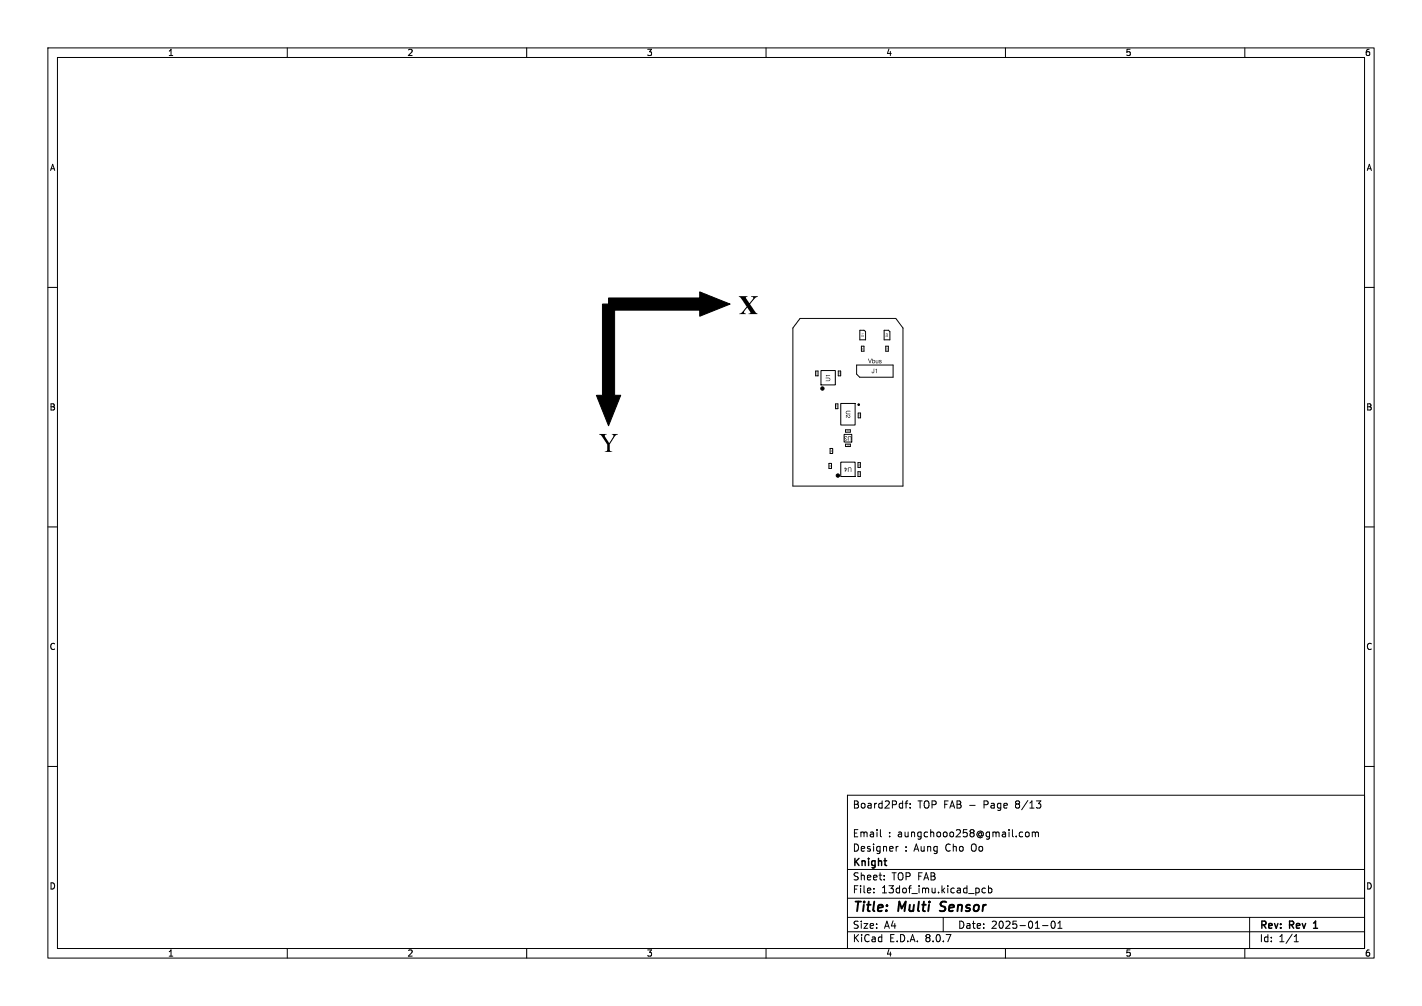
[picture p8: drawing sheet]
<svg xmlns="http://www.w3.org/2000/svg" width="297mm" height="210mm" viewBox="0 0 297 210" stroke-linecap="round" stroke-linejoin="round" font-family="sans-serif">
<defs><g id="words">
<g font-size="5.6">
<text x="158.3" y="60.4" transform="rotate(-180 158.3 60.4)">X</text>
<text x="125.1" y="95.8">Y</text>
</g>
<g font-size="2.8">
<text x="178" y="190.9">Title:</text>
<text x="187.7" y="190.9">Multi</text>
<text x="197.2" y="190.9">Sensor</text>
</g>
<g font-size="2.1">
<text x="178" y="169">Board2Pdf:</text>
<text x="191.7" y="169">TOP FAB -</text>
<text x="205.7" y="169">Page</text>
<text x="212.5" y="169">8/13</text>
<text x="178" y="178">Designer</text>
<text x="178" y="175">Email</text>
<text x="185.5" y="175">: aungchooo258@gmail.com</text>
<text x="188.9" y="178">: Aung</text>
<text x="197.6" y="178">Cho</text>
<text x="203.1" y="178">Oo</text>
<text x="178" y="184">Sheet:</text>
<text x="178" y="181.2">Knight</text>
<text x="186.2" y="184">TOP FAB</text>
<text x="178" y="186.7">File:</text>
<text x="184.1" y="186.7">13dof_imu.kicad_pcb</text>
<text x="178" y="196.9">KiCad</text>
<text x="178" y="194.1">Size:</text>
<text x="184.7" y="194.1">A4</text>
<text x="185.7" y="196.9">E.D.A.</text>
<text x="193.3" y="196.9">8.0.7</text>
<text x="200" y="194.1">Date:</text>
<text x="207" y="194.1">2025-01-01</text>
<text x="263" y="194.3">Rev:</text>
<text x="263" y="196.9">Id:</text>
<text x="267.1" y="196.9">1/1</text>
<text x="269.4" y="194.3">Rev</text>
<text x="275.1" y="194.3">1</text>
</g>
<g font-size="1.8">
<text x="35" y="11.9">1</text>
<text x="85" y="11.9">2</text>
<text x="135" y="11.9">3</text>
<text x="185" y="11.9">4</text>
<text x="235" y="11.9">5</text>
<text x="285" y="11.9">6</text>
<text x="10.3" y="35.9">A</text>
<text x="285.4" y="35.9">A</text>
<text x="10.3" y="85.9">B</text>
<text x="285.3" y="85.9">B</text>
<text x="10.3" y="135.9">C</text>
<text x="285.3" y="135.9">C</text>
<text x="10.3" y="185.9">D</text>
<text x="285.3" y="185.9">D</text>
<text x="35" y="199.9">1</text>
<text x="85" y="199.9">2</text>
<text x="135" y="199.9">3</text>
<text x="185" y="199.9">4</text>
<text x="235" y="199.9">5</text>
<text x="285" y="199.9">6</text>
</g>
<g font-size="1.4">
<text x="181.3" y="76.2">Vbus</text>
<text x="173.7" y="79.7" transform="rotate(-90 173.7 79.7)">U1</text>
<text x="182" y="78.2">J1</text>
<text x="176.3" y="85.7" transform="rotate(90 176.3 85.7)">U2</text>
<text x="177.9" y="90.7" transform="rotate(-180 177.9 90.7)">U3</text>
<text x="177.9" y="97.2" transform="rotate(-180 177.9 97.2)">U4</text>
</g>
<g font-size=".7">
<text x="180.6" y="70.4" transform="rotate(-90 180.6 70.4)">D1</text>
<text x="185.7" y="70.4" transform="rotate(-90 185.7 70.4)">D2</text>
</g>
<g font-size=".4">
<text x="180.4" y="73" transform="rotate(-90 180.4 73)">R1</text>
<text x="185.5" y="73" transform="rotate(-90 185.5 73)">R2</text>
<text x="173.8" y="94.4" transform="rotate(-90 173.8 94.4)">R4</text>
<text x="173.6" y="97.5" transform="rotate(-90 173.6 97.5)">R3</text>
</g>
<g font-size=".3">
<text x="170.8" y="78.2" transform="rotate(-90 170.8 78.2)">C1</text>
<text x="175.5" y="78.2" transform="rotate(-90 175.5 78.2)">C2</text>
<text x="175" y="85" transform="rotate(-90 175 85)">C4</text>
<text x="179.7" y="86.9" transform="rotate(-90 179.7 86.9)">C3</text>
<text x="176.9" y="90.2">C5</text>
<text x="176.9" y="93.2">C6</text>
<text x="179.6" y="99.2" transform="rotate(-90 179.6 99.2)">C7</text>
<text x="179.6" y="97.3" transform="rotate(-90 179.6 97.3)">C8</text>
</g>
</g></defs>
<g fill="#000" stroke="#000" stroke-width=".21">
<path d="M125.8 63.5h1.3v-1.3h19.1v-1.3l6.3 2.6-6.3 2.5v-1.3h-17.8v17.8h1.2l-2.5 6.4-2.5-6.4h1.2z"/>
<circle cx="171.8" cy="81.1" r=".35"/>
<circle cx="175" cy="99.3" r=".35"/>
<circle cx="179.4" cy="84.5" r=".17"/>
</g>
<g fill="none" stroke="#000" stroke-width=".21">
<path d="M10 10h277v190h-277zM12 12h273v186h-273zM60 10v2M110 10v2M160 10v2M210 10v2M260 10v2M10 60h2M167.1 66.5h20l1.5 2v33h-23v-33zM170.4 77.5h.5v1h-.5zM171.5 77.4h3v3h-3zM175.1 77.5h.5v1h-.5z"/>
<path d="M178.9 76.2h7.6v2.5h-6.9l-.7-.6zM179.6 68.9h.9l.3 .3v1.7h-1.2zM179.9 72.3h.6v1h-.6zM184.7 68.9h.9l.3 .3v1.7h-1.2zM185 72.3h.5v1h-.5zM285 60h2M173.1 96.7h.6v1.1h-.6zM173.4 93.6h.5v1.1h-.5zM174.5 84.3h.5v1h-.5zM175.6 96.5h3v3h-3zM175.6 84.2h3v4.5h-3zM176.3 90.7h1.6v1.6h-1.6z"/>
<path d="M176.6 90.2v-.5h1v.5M176.6 92.7h1v.5h-1zM179.2 98.5h.5v1h-.5zM179.2 96.6h.5v1h-.5zM179.2 86.2h.5v1h-.5zM10 110h2M285 110h2M10 160h2M177 166h108v32h-108zM183.9 173.2v1.3l.2 .2M187.2 176.7v1M187.6 176.7l-.4 .3"/>
<path d="M189 167.7h.6M189.6 167.2l-.4 .2v1.3M190.1 168.6v.1M190.1 167.8v.1M213.5 173.7l.1 .1M213.6 174.6l-.1 .1M214.2 173.8l.3-.1 .4 .1 .1 .6-.2 .2-.3 .1-.3-.1zM215.6 173.8l.4-.1 .2 .2M215.6 173.7v1M216.2 173.9l.3-.2 .3 .1 .1 .9M216.2 173.9v.8M216.5 167.2h.9l-.5 .6"/>
<path d="M217.1 167.8l.3 .3v.3l-.3 .3M285 160h2M60 198v2M110 198v2M160 198v2M177 194.5h108M177 191.5h108M177 187.5h108M177 181.5h108M182.5 186.3v.1M182.5 185.5v.1M184.7 182.8v.1"/>
<path d="M184.7 183.6v.1M197 191.5v3M204.5 185.5v.8M205.8 185.5l-.4-.1-.3 .3 .1 .6h.6M206.5 185.5l.4-.1 .3 .3-.2 .6h-.5M206.5 184.9v1.5M210 198v2M217.7 193.2h1.2M219.7 192.4l.2-.1a.8 .8 0 0 1 .5 .7 .8 .8 0 0 1-.5 .8 1 1 0 0 1-.2-1.4zM221 193.8h.8M221 192.7l.4-.4v1.5M260 198v2"/>
<path d="M261 191.5v6.5M270.3 196.6h.9M270.3 195.5l.4-.4v1.5"/>
</g>
<path d="M274.3 193.8h.9M274.5 192.6l-.2 .1" fill="none" stroke="#000" stroke-width=".3"/>
<path d="M196.3 190.1l.2 .1M196.6 188.4l-.1 .6" fill="none" stroke="#000" stroke-width=".4"/>
<use href="#words"/>
</svg>
